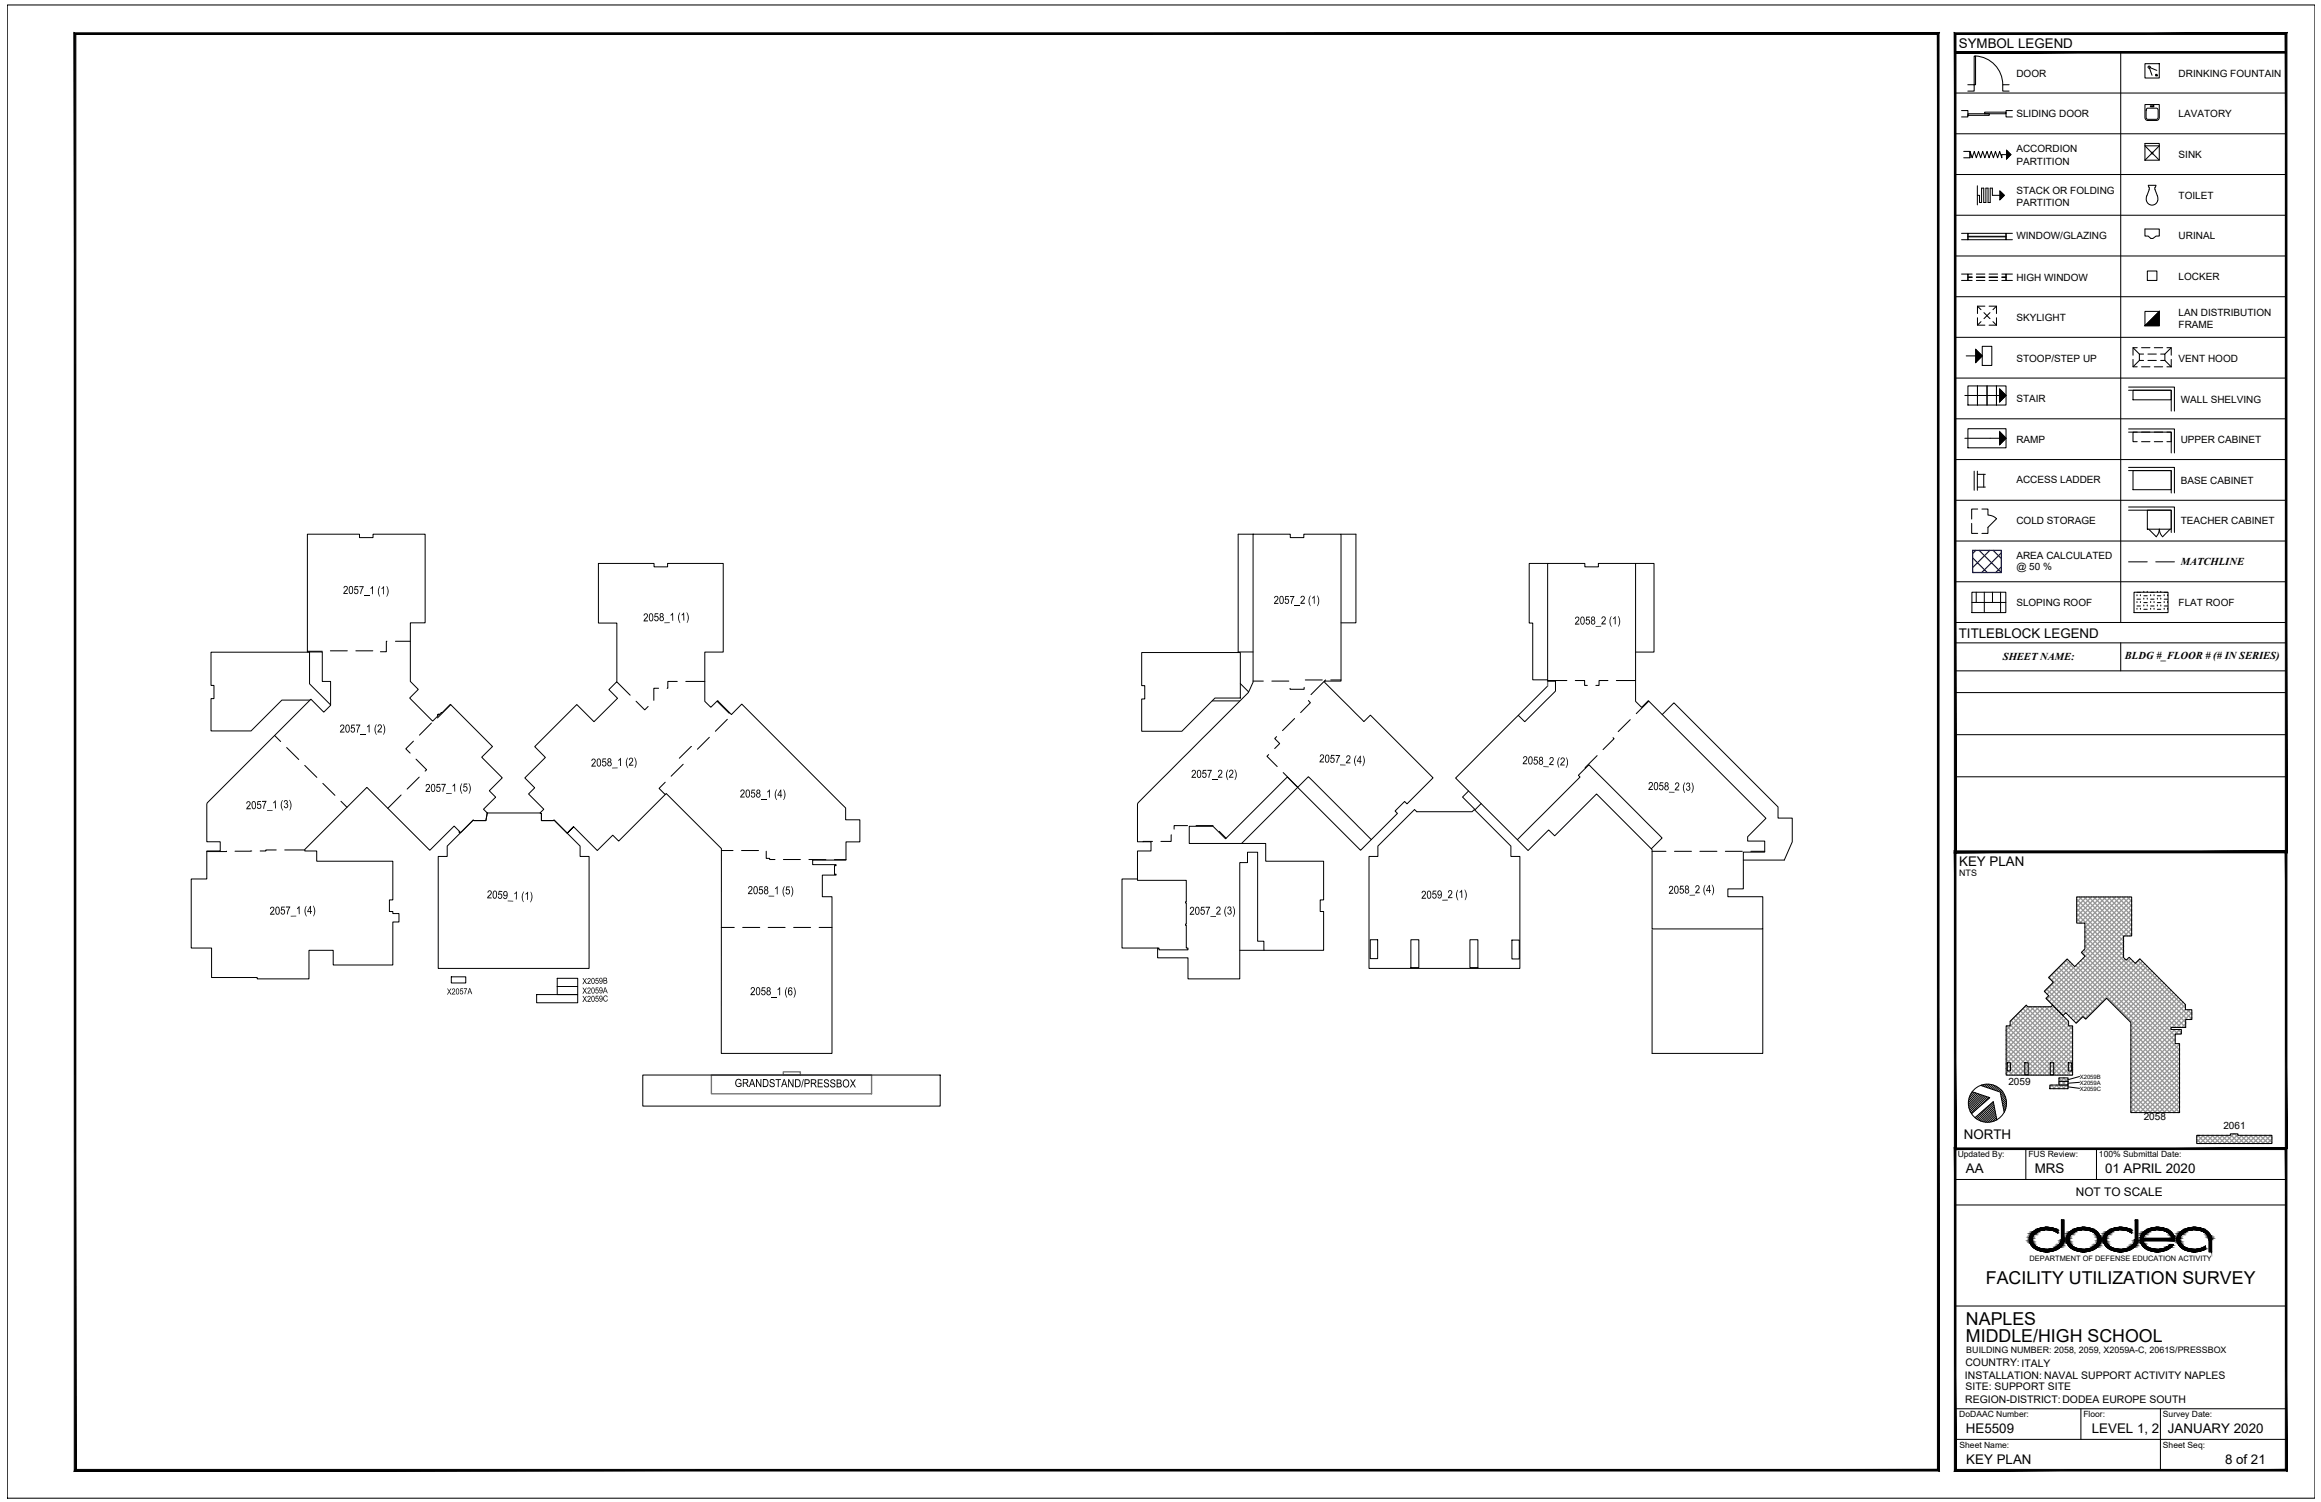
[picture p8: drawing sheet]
<svg xmlns="http://www.w3.org/2000/svg" width="432mm" height="279mm" viewBox="0 0 432 279" stroke-linecap="round" stroke-linejoin="round" font-family="sans-serif">
<defs><g id="words">
<g font-size="3.3">
<text x="369.5" y="238.9">FACILITY UTILIZATION SURVEY</text>
<text x="365.8" y="246.4">NAPLES</text>
<text x="365.8" y="249.6">MIDDLE/HIGH SCHOOL</text>
</g>
<g font-size="2.5">
<text x="364.4" y="8.9">SYMBOL LEGEND</text>
<text x="364.4" y="118.7">TITLEBLOCK LEGEND</text>
<text x="364.5" y="161">KEY PLAN</text>
<text x="365.4" y="211.9">NORTH</text>
<text x="365.8" y="218.3">AA</text>
<text x="378.6" y="218.3">MRS</text>
<text x="391.6" y="218.3">01 APRIL 2020</text>
<text x="365.8" y="266.6">HE5509</text>
<text x="389.2" y="266.6">LEVEL 1, 2</text>
<text x="403.3" y="266.6">JANUARY 2020</text>
<text x="365.8" y="272.3">KEY PLAN</text>
<text x="413.9" y="272.3">8 of 21</text>
</g>
<g font-size="2.3">
<text x="63.8" y="110.5" transform="rotate(1 63.8 110.5)">2057_1 (1)</text>
<text x="237" y="112.3">2057_2 (1)</text>
<text x="119.7" y="115.6" transform="rotate(-1 119.7 115.6)">2058_1 (1)</text>
<text x="292.9" y="116.2">2058_2 (1)</text>
<text x="63.2" y="136.3">2057_1 (2)</text>
<text x="110" y="142.6" transform="rotate(-1 110 142.6)">2058_1 (2)</text>
<text x="245.4" y="141.8" transform="rotate(2 245.4 141.8)">2057_2 (4)</text>
<text x="283.2" y="142.1" transform="rotate(2 283.2 142.1)">2058_2 (2)</text>
<text x="79.1" y="147.3" transform="rotate(-1 79.1 147.3)">2057_1 (5)</text>
<text x="137.6" y="148.4">2058_1 (4)</text>
<text x="221.6" y="144.7">2057_2 (2)</text>
<text x="306.6" y="147" transform="rotate(1 306.6 147)">2058_2 (3)</text>
<text x="45.8" y="150.6" transform="rotate(-2 45.8 150.6)">2057_1 (3)</text>
<text x="90.6" y="167.1" transform="rotate(2 90.6 167.1)">2059_1 (1)</text>
<text x="139.1" y="166.3">2058_1 (5)</text>
<text x="264.4" y="167.2" transform="rotate(-1 264.4 167.2)">2059_2 (1)</text>
<text x="310.4" y="166.3" transform="rotate(-1 310.4 166.3)">2058_2 (4)</text>
<text x="50.2" y="170.2" transform="rotate(-1 50.2 170.2)">2057_1 (4)</text>
<text x="221.3" y="170.2">2057_2 (3)</text>
<text x="139.6" y="185.1">2058_1 (6)</text>
<text x="136.7" y="202.2">GRANDSTAND/PRESSBOX</text>
</g>
<text font-size="2.2" x="386.2" y="222.5">NOT TO SCALE</text>
<g font-size="2">
<text x="405.7" y="105">MATCHLINE</text>
<text x="372.6" y="122.7">SHEET NAME:</text>
<text x="395.3" y="122.5">BLDG #_FLOOR # (# IN SERIES)</text>
</g>
<g font-size="1.9">
<text x="375.1" y="14.3">DOOR</text>
<text x="405.3" y="14.3">DRINKING FOUNTAIN</text>
<text x="375.1" y="21.8">SLIDING DOOR</text>
<text x="405.3" y="21.8">LAVATORY</text>
<text x="375.1" y="28.4">ACCORDION</text>
<text x="405.3" y="29.4">SINK</text>
<text x="375.1" y="30.6">PARTITION</text>
<text x="375.1" y="36.1">STACK OR FOLDING</text>
<text x="375.1" y="38.3">PARTITION</text>
<text x="405.3" y="37">TOILET</text>
<text x="375.1" y="44.5">WINDOW/GLAZING</text>
<text x="405.3" y="44.5">URINAL</text>
<text x="375.1" y="52.2">HIGH WINDOW</text>
<text x="405.3" y="52.1">LOCKER</text>
<text x="375.1" y="59.7">SKYLIGHT</text>
<text x="405.3" y="58.8">LAN DISTRIBUTION</text>
<text x="405.3" y="61.1">FRAME</text>
<text x="375.1" y="67.3">STOOP/STEP UP</text>
<text x="405.3" y="67.3">VENT HOOD</text>
<text x="375.1" y="74.8">STAIR</text>
<text x="405.7" y="74.9">WALL SHELVING</text>
<text x="375.1" y="82.5">RAMP</text>
<text x="405.7" y="82.5">UPPER CABINET</text>
<text x="375.1" y="89.9">ACCESS LADDER</text>
<text x="405.7" y="90">BASE CABINET</text>
<text x="375.1" y="97.6">COLD STORAGE</text>
<text x="405.7" y="97.5">TEACHER CABINET</text>
<text x="375.1" y="103.9">AREA CALCULATED</text>
<text x="375.1" y="106.1">@ 50 %</text>
<text x="375.1" y="112.7">SLOPING ROOF</text>
<text x="405.3" y="112.7">FLAT ROOF</text>
<text x="373.6" y="201.8">2059</text>
<text x="398.8" y="208.4">2058</text>
<text x="413.6" y="210.1">2061</text>
<text x="365.6" y="256.4">INSTALLATION: NAVAL SUPPORT ACTIVITY NAPLES</text>
<text x="365.6" y="254.2">COUNTRY:ITALY</text>
<text x="365.6" y="260.9">REGION-DISTRICT:DODEA EUROPE SOUTH</text>
<text x="365.7" y="258.6">SITE: SUPPORT SITE</text>
</g>
<g font-size="1.7">
<text x="364.5" y="162.9">NTS</text>
<text x="83.2" y="185" transform="rotate(-1 83.2 185)">X2057A</text>
<text x="108.3" y="184.8" transform="rotate(-1 108.3 184.8)">X2059A</text>
<text x="108.3" y="183.1" transform="rotate(-1 108.3 183.1)">X2059B</text>
<text x="108.3" y="186.4" transform="rotate(-1 108.3 186.4)">X2059C</text>
<text x="365.8" y="251.7">BUILDING NUMBER: 2058, 2059, X2059A-C, 2061S/PRESSBOX</text>
</g>
<g font-size="1.6">
<text x="364.2" y="215.3">Updated By:</text>
<text x="377.4" y="215.3">FUS Review:</text>
<text x="390.5" y="215.3">100% Submittal Date:</text>
<text x="364.5" y="263.6">DoDAAC Number:</text>
<text x="387.6" y="263.6">Floor:</text>
<text x="402.4" y="263.6">Survey Date:</text>
<text x="364.5" y="269.3">Sheet Name:</text>
<text x="402.4" y="269.3">Sheet Seq:</text>
</g>
<text font-size="1.4" x="377.6" y="234.6">DEPARTMENT OF DEFENSE EDUCATION ACTIVITY</text>
<g font-size="1.1">
<text x="386.9" y="200.6">X2059B</text>
<text x="386.9" y="201.8">X2059A</text>
<text x="386.9" y="202.9">X2059C</text>
</g>
</g></defs>
<!-- layer: Naples EMHS Complex Master_FP|FUS-KEY-PLAN -->
<g fill="none" stroke="#000" stroke-width=".19">
<path d="M57.2 99.4h9.7v.6h2.5v-.6h9.7v16.5h-2.8v10.9l1.5 1.4-1.6 1.7 4.3 4.2 1-1-.1-.1 .2-.2 .1 .1 .4-.4 .1 .1 1.6-1.6 7.8 7.9-2 2 3.8 3.8-2.4 2.4 1.2 1.2-2.2 2.2 .6 .7-.2 1.4h-2.2l-.2-.1-2.5 2.5-.1-.2 .1-.1-1-1-4.5 4.5-11.7-11.7-11.6 11.5v.3h2.2v1.9h14.2v7.2h-.7v2.2h.7v.3h1.1v1.6h-1.1v8h-11.1v-2.7h-4.5v5.3h-9.6v-.3h-8.5v-5.4h-3.8v-12.9h2.9v-5.2h2.5v-1.7h-2.5l.1-7.3 19.2-19.2 2.4 2.4 1.3-1.3v-4.4h-1.5v-5.5h-2.8zM233.1 99.4h6.9v.6h2.6v-.6h6.9v27.3h-3.1v.2l7.3 7.3 1.2-1.2 11.7 11.7-4.8 4.8-.5-.4-1.8 1.8 .5 .4-4.9 4.9-11.7-11.7-2 2-1.9-2-11.5 11.5-2.3-2.3h-4.5v3.2h14.3v3.3h10.7v7.2h-.6v2.2h.6v7.2h-11.1v-1.7h-1.1v-16.6h-1.9v2h-1.5v21.6h-9.6v-3.9h-5.6v-1.8h.2v.3h5.4v-.3h-.3v-4.3h-.1v-.2h.1v-3.9h-.1v-.3h.1v-3.9h-9.1v-5.5h2.5v-1.7h-2.5v-7l1.9-2 17.7-17.8a5.3 5.3 0 0 0 1.9-2.8zM233.1 99.4h-2.8v21.9h2.8M249.5 99.4h2.8v16.5h-2.8M111.3 104.8h10.4v.6h2.5v-.6h10.3v16.5h-3.4v9.2l1.1 1.1 1.3-1.3 2.6 2.6 1.9-1.9 19.3 19.3v2.2h2.7v4.1h-2.6v3.4h-6.2v.8h4.3v.2h-.2v1.6h.2v.2h-2.5v4h1.8v29.2h-20.6v-38.1l-10.3-10.3-8.8 8.9-1.1-1.1-2.9 2.8-4.4-4.4-1.2 1.2 1.2-1.2-1.2 1.2-2.4-2.5-.1 .1h-2.3v-1.3l-.2-.1 .7-.7-2.9-2.8 1.2-1.1-1.9-1.9 3.9-3.8-2-2 7.8-7.8 3.2 3.2 4.4-4.4-1.6-1.6 1.5-1.5v-10.9h-3.5zM287.9 104.8h-3.4v11.1h.7v10.6h2.7M287.9 104.8h6.9v.6h2.6v-.6h6.9v25.7l1.1 1.1 1.3-1.3 21.8 21.9-3.4 3.5v.8h3.2v2h-4v6.8h-2.8v1.5h6.4v6h-20.5v-14.8l-.2-.1 2-2-13.6-13.6-2 1.9 .4 .3-11.7 11.7-11.5-11.5 11.7-11.6 1.2 1.2 5.7-5.8v-1.8h-1.5zM304.3 104.8h3.4v16.5h-3.4M57.7 130.2h-5.3l-5.7 5.8h-7.4v-6h.5v-2.5h-.5v-6.2h18.3v5.9l3.9 3.9M212.4 121.4h18.4v8.5h-4.8l-6.1 6.1h-7.5v-6h.6v-2.5h-.6zM225.5 130.4h5.1M230.8 127.2l1.5 1.5"/>
<path d="M287.9 127.6l-5.4 5.5M309.2 132.9l2.2-2.2 19.4 19.4v2.1h2.6v4.4l-1.5 3.4h-7.6M83.2 157.4l4.8-4.9 .2 .1h2.2l.2-1.4h9.9l.2 .1v1.3h2.3l.1-.1 4.8 4.9v1.9h1.7v20.8h-28.1v-20.8h1.7zM255.1 156.2l-2 2-11.7-11.7-10.4 10.4M256.3 157.4l6.9-6.8 .4 .4h10.3l.4-.4 6.8 6.8v1.9h1.7v20.8h-28.1v-20.8h1.6zM273.2 147.1l-1.1 1.2 2.3 2.2M275.6 149.5l-1.2 1.1M282.3 156.2l2 2 3.8-3.8 1.1 1.1 7.8-7.8 10.2 10.2M211.6 163.5h-2.9v12.9h6.7M230.6 176.8h4.5M254.9 174.8h1.4v3.5h-1.4zM262.5 174.8h1.5v5.2h-1.5z"/>
<path d="M273.5 174.8h1.4v5.2h-1.4zM281.3 174.9h1.4v3.5h-1.4zM327.9 172.8v23.2h-20.5v-23M84 181.7h2.6v1.2h-2.6zM99.8 185h7.7v1.5h-7.7zM103.7 182h3.8v1.5h-3.8zM103.7 183.5h3.8v1.5h-3.8zM119.6 200h55.3v5.8h-55.3z"/>
</g>
<!-- layer: Naples EMHS Complex Master_FP|G-ANNO-MATC -->
<g fill="none" stroke="#000" stroke-width=".19">
<path d="M72 119.3h-.1v1.9h-1.1M73.6 119.3h2.7M51.1 136.8l1.1 1.1M53.3 139.1l2.3 2.2M57.2 121.2h2.8M61.5 121.1h3.1M66.2 121.1h3.2M76.9 137.9l-1.4 1.4 .8 .8M80.3 134.5l-2.3 2.3M83.9 131.1l-2.5 2.5M114.7 126.9h.1l2.4 2.4M118.3 130.4l1.6 1.7 .7-.7"/>
<path d="M122.5 128h-.9v2.3M126 126.8h-1.8v1.2h-.1M127.6 126.8h3.5M128.6 138.9l-2.2 2.1M132 137.2l-2.3 2.2M133.6 130.4l-.1 .1 2.2 2.2M135.3 133.8l-2.2 2.2M233.1 126.7h1.9M236.6 126.7h3.2M237.5 137l-.4 .4 1 .9-1 .9M240.8 133.7l-2.2 2.2M242.6 127.9v.3h-2.6v-.1"/>
<path d="M242.8 126.5h3.2M243.4 130.3l.4 .4-1.8 1.9M246.6 126.5l-2.7 2.7M247.6 126.5h1.9M287.9 126.6h3.6M293.1 126.6h1.7v.9h.5M299.1 126.6h-1.6v.9h-.6M300.1 137.2l.2 .2-2.1 2M300.7 126.6h3.6M303.3 133.9l-2.3 2.2M306.7 130.4l-2.3 2.4M42.2 158.3l-3.7 .1"/>
<path d="M46.8 158.3h-3.1M51.4 158.1h-1.9v.2h-1.1M53 158.1h3.7M56.7 142.4l2.2 2.2M60.1 145.7l2.2 2.2M63.4 149l1.2 1.2M74.6 147.9l-2.4 2.5M77.4 141.2l2 2-.3 .2M78 144.6l-2.3 2.2M123.8 145.5l-1.2 1.2 1.2 1.1M127.1 142.2l-2.2 2.2M134.2 158.2h2.2"/>
<path d="M138 158.2h3.1M142.6 158.3v1.4h.6v.2h1M145.7 159.9h3.2M150.5 159.9h3.1M155.2 159.9h2.2M214.4 156.5l-1.7 .1M217.9 155.3v1.2h-1.9M220.9 153.6h-2.5v.6M222.5 153.6h3.2M226.8 154.6l1.3 1.3M236 140.4l-.3 .3 1.9 1.9M238.7 143.7l2.7 2.7"/>
<path d="M297.1 140.6l-2.2 2.2 .1 .1M307.4 158.4h2.5M311.5 158.4h3.2M316.2 158.4h3.2M321 158.4h3.1M325.7 158.4h2.6M134.2 172.5h2.4M138.2 172.5h3.1M142.9 172.5h3.2M147.7 172.5h3.1M152.4 172.5h2.4"/>
</g>
<!-- layer: Naples EMHS Complex Master_FP|A-ROOF-OTLN -->
<path d="M287.9 126.7v.9M132.3 200h29.9v3.5h-29.9zM145.7 199.4h3.2v.6h-3.2z" fill="none" stroke="#757575" stroke-width=".25"/>
<!-- layer: A-ANNO-PATT -->
<g fill="none" stroke="#979797" stroke-width=".25">
<path d="M383 180l7.3 7.3M383.4 179.5l7.4 7.3M383.9 179.1l7.3 7.3M384.3 178.6l7.3 7.3M384.6 178.4l-3.4 3.5M385.1 178.9l-3.5 3.4M385.5 179.4l-5.1 5.1M386 179.8l-5.2 5.1M386.2 179.6l19.3 19.3M386.3 170.9l.9 .8M386.3 169.9l20.3 20.3M386.3 169.1l8.8 8.7"/>
<path d="M386.3 168.2l8.8 8.7M386.3 167.3l8.8 8.7M386.4 166.8l-.1 .1M386.6 179.1l18.9 18.9M386.8 166.8l8.3 8.3M387.1 178.7l18.4 18.4M387.3 177.1l18.2 18.2M387.3 166.8l-1 1M387.5 178.3l18 17.9M387.7 176.7l17 16.9M387.7 166.8l7.4 7.4M387.9 175.9l16.8 16.8"/>
<path d="M387.9 175l16.1 16.1M387.9 174.1l16.9 17M387.9 173.2l17.8 17.9M387.9 172.4l18.7 18.7M388.2 166.8l-1.9 1.9M388.6 166.8l7.3 7.3M389.1 166.8l-2.8 2.8M389.5 166.8l7.1 7.1M390 166.8l-3.7 3.7M390.4 166.8l6.2 6.2M390.9 166.8l-4.6 4.6M391.3 166.8l5.3 5.3"/>
<path d="M391.8 166.8l-4.9 4.9M392.2 166.8l4.4 4.5M392.7 166.8l-4.9 4.9M393.1 166.8l3.5 3.5M393.6 166.8l-5.7 5.8M394 166.8l2.6 2.7M394.5 166.8l-6.6 6.7M394.9 166.8l1.7 1.8M395.1 174.3l-21.9 21.8 3.9 3.9M395.1 175.2l-21.9 21.8 3 3M395.1 176.1l-21.9 21.8 2.1 2.1M395.1 177l-21.9 21.8 1.3 1.2"/>
<path d="M395.1 177.9l-10.7 10.6M395.4 166.8l-7.5 7.5M395.4 178.4l-10.5 10.5M395.7 178.4l11.2 11.2M395.7 166.8l.9 .9M396.3 166.8l-8.4 8.4M396.4 178.3l-11.1 11.1M396.6 167.4l-8.7 8.7M396.6 168.3l-9.1 9.1M396.6 169.2l-8.7 8.7M396.6 170.1l-15.8 15.8M396.6 171l-15.4 15.3"/>
<path d="M396.6 171.9l-14.9 14.9M396.6 172.8l-1.4 1.3M396.6 173.7l-.5 .4M396.8 178.8l-11 11M397.3 179.1l10.5 10.5M397.8 178.7l8.8 8.8M398.1 178.4l-11.9 11.9M398.6 178.8l-10.7 10.7M399 179.3l-6.7 6.7M399.5 179.7l-6.8 6.8M373.3 190.8l9.2 9.2M374 190.6l9.4 9.4"/>
<path d="M374.1 189.8l10.2 10.2M374.6 189.4l10.6 10.6M375 188.9l10.6 10.7M375.4 188.5l10.2 10.1M375.9 188.1l9.7 9.7M376.3 187.6l9.3 9.3M376.8 187.2l8.8 8.8M377 187l-3 3M377.6 187.3l-4.4 4.4 8.4 8.3M377.8 187.3l7.8 7.8M378.5 187.3l-5.3 5.2 7.5 7.5M378.7 187.3l6.9 6.9"/>
<path d="M379.4 187.3l-6.2 6.1 6.6 6.6M379.6 187.3l6 6M380.3 187.3l-7.1 7 5.7 5.7M380.5 187.3l5.1 5.1M380.7 185.7l3.2 3.2M380.7 184l6 5.9M381.1 185.2l3.2 3.2M381.2 187.3l-8 7.9 4.8 4.8M381.2 183.5l5.9 6M381.2 181.8l7.3 7.3M381.4 187.3l3.4 3.5M381.6 183.1l6.5 6.4"/>
<path d="M381.6 181.3l7.4 7.3M382.1 180.9l7.3 7.3M382.5 180.4l7.4 7.3M383.9 189l-10.7 10.7 .3 .3M384.3 189.5l-10.5 10.5M384.8 189.9l-10.1 10.1M384.8 190.7l-9.2 9.3M384.9 190.8l.7 .7M385.6 198l-2 2M385.6 198.9l-1.1 1.1M385.6 199.8l-.2 .2M385.6 190.9l-9.1 9.1"/>
<path d="M385.6 192.7l-7.3 7.3M385.6 193.6l-6.4 6.4M385.6 194.5l-5.5 5.5M385.6 195.4l-4.6 4.6M385.6 196.3l-3.8 3.7M385.6 191.8l-8.2 8.2M385.6 197.2l-2.9 2.8M396.4 198.8l8.2 8.2M396.4 199.7l7.3 7.3M396.4 197l9.1 9M396.4 196.1l9.1 9M396.4 195.2l9.1 9.1"/>
<path d="M396.4 194.3l9.1 9.1M396.4 192.5l9.1 9.1M396.4 191.6l9.1 9.1M396.4 190.7l9.1 9.1M399.9 180.2l-6.8 6.7M400.3 180.6l-6.7 6.8M400.8 181.1l-6.8 6.7M401.2 181.5l-6.7 6.7M401.7 182l-6.8 6.7M402.1 182.4l-6.7 6.8M402.6 182.9l-6.8 6.7M403 183.3l-6.7 6.7"/>
<path d="M403.5 183.7l-7.1 7.1M403.9 191.3l-7.5 7.5M403.9 184.2l-7.5 7.5M404.3 191.5l.9 .9M404.4 184.6l-8 8M404.6 191.5l-8.2 8.2M404.7 193.2l-8.3 8.3M404.7 194.1l-8.3 8.3M404.8 185.1l-8.4 8.4 9.1 9M405.2 194.1l.3 .3M405.2 191.5l.6 .6-.3 .3M405.2 185.5l-8.8 8.9"/>
<path d="M405.5 194.2l-9.1 9.1M405.5 195.1l-9.1 9.1M405.5 196l-9.1 9.1M405.5 196.9l-9.1 9.1M405.5 197.8l-9.1 9.1M405.5 198.7l-8.3 8.3M405.5 199.6l-7.4 7.4M405.5 191.5l-9.1 9.1M405.7 186l-9.3 9.3M406.1 186.4l-9.7 9.7M406.6 186.9l-10.2 10.1M406.6 187.8l-10.2 10.1 9.1 9"/>
<path d="M406.6 190.4l-.7 .7M406.9 187.8l.9 .9M407.4 187.8l-3.3 3.3M407.8 188.4l-2.8 2.7M407.8 189.3l-.4 .3M381.4 202.5h.1M381.6 201.8l.7 .7M381.8 201.8l-.4 .5M382.5 201.8l.7 .7M382.7 201.8l-.7 .7M383 201.5l1.1 1M383 200.6l1.7 1.7"/>
<path d="M383.1 200.5l-.1 .1M383.9 200.5l.8 .9M384 200.5l-1 1M384.7 200.7l-1.8 1.8M384.7 201.6l-.9 .9M384.7 202.5h.1M396.4 206.8l.2 .2M396.4 205.9l1.1 1.1M396.4 205l2 2M396.4 204.1l2.9 2.9M396.4 203.2l3.7 3.8M396.4 202.3l4.6 4.7"/>
<path d="M396.4 201.4l5.5 5.6M396.4 200.5l6.4 6.5M405.5 200.5l-6.5 6.5M405.5 201.4l-5.6 5.6M405.5 202.3l-4.7 4.7M405.5 203.2l-3.8 3.8M405.5 204l-2.9 3M405.5 204.9l-2 2.1M405.5 205.8l-1.1 1.2M405.5 206.7l-.3 .3M408.7 211.9l.8 .8M408.8 211.2l1.6 1.5"/>
<path d="M409.1 211.2l-.4 .4M409.7 211.2l1.6 1.5M409.9 211.2l-1.2 1.3M410.6 211.2l1.6 1.5M410.8 211.2l-1.5 1.5M411.5 211.2l1.6 1.5M411.7 211.2l-1.5 1.5M412.4 211.2l1.5 1.5M412.6 211.2l-1.5 1.5M413.3 211.2l1.5 1.5M413.5 211.2l-1.5 1.5M414.2 211.2l1.5 1.5"/>
<path d="M414.4 211.2l-1.5 1.5M414.9 211l1.7 1.7M415.6 210.9l-1.8 1.8M415.7 210.9l1.8 1.8M416.3 211l-1.6 1.7M416.9 211.2l1.5 1.5M417.1 211.2l-1.5 1.5M417.8 211.2l1.5 1.5M418 211.2l-1.6 1.5M418.7 211.2l1.5 1.5M418.9 211.2l-1.6 1.5M419.6 211.2l1.5 1.5"/>
<path d="M419.8 211.2l-1.6 1.5M420.4 211.2l1.6 1.5M420.7 211.2l-1.6 1.5M421.3 211.2l1.4 1.3M421.5 211.2l-1.5 1.5M422.2 211.2l.5 .4M422.5 211.2l-1.6 1.5M422.7 211.9l-.9 .8"/>
</g>
<!-- layer: G-SITE-OTLN -->
<path d="M386.3 166.8h10.3v7.3h-1.5v4l.5 .5 .5-.5 1.1 1.1 .9-.8 8.5 8.5v.9h1.2v1.8h-1.2v1.5h-2.7v.4h1.9v.9h-1.1v1.7h.8v12.9h-9.1v-16.8l-4.5-4.5-3.9 3.9-.5-.5-1.2 1.2-2-1.9-.5 .5-3.2-3.2 .5-.5-.8-.8 1.7-1.7-.9-.9 3.5-3.4 1.4 1.4 1.9-1.9-.7-.7 .7-.7v-4.8h-1.6zM373.4 197.7h.6v1.5h-.6zM374 190l3-3 .2 .3h4.4l.3-.3 2.9 3v.8h.8v9.2h-12.4v-9.2h.8zM376.7 197.7h.6v2.2h-.6zM381.4 197.7h.7v2.2h-.7zM384.8 197.7h.6v1.5h-.6zM381.4 201.8h3.3v.7h-3.3zM383 201.2h1.7v.6h-1.7zM383 200.5h1.7v.7h-1.7zM408.7 211.2h6.2v-.3h1.4v.3h6.4v1.5h-14z" fill="none" stroke="#000" stroke-width=".19"/>
<!-- layer: A-ANNO-KEYN -->
<path d="M384.7 202.2l2.2 .3M386.9 200.3l-2.2 .5M386.9 201.3l-2.2 .2" fill="none" stroke="#000" stroke-width=".19"/>
<!-- layer: XTB-HE5509|G-ANNO-TEXT -->
<g fill="none" stroke="#000" stroke-width=".19">
<path d="M1.3 .9h429.4v277.8h-429.4zM363.7 9.7h61.6M363.7 17.3h61.6M394.5 9.7v106.1M363.7 24.9h61.6M363.7 32.5h61.6M363.7 40h61.6M363.7 47.6h61.6M363.7 55.2h61.6M363.7 62.8h61.6M363.7 70.3h61.6M363.7 77.9h61.6"/>
<path d="M363.7 85.5h61.6M363.7 93.1h61.6M363.7 100.6h61.6M363.7 108.2h61.6M363.7 115.8h61.6M363.7 128.8h61.6M363.7 136.7h61.6M363.7 144.5h61.6M363.7 219.4h61.6M363.7 213.7h61.6M376.9 213.7v5.7M390 213.7v5.7"/>
<path d="M363.7 224.1h61.6M378.6 228.9a1.9 1.9 0 0 0 0 3.4M378.6 232.2l.9 .5M379.5 228.5a4.6 4.6 0 0 1 2.5 0M379.5 232.7a4.6 4.6 0 0 0 2.5 0M379.5 228.5l-.9 .4M382 228.5l.8 .3v.6a3.5 3.5 0 0 0-4.6 .5 1.68 1.68 0 0 0 1.5 2.4 3.3 3.3 0 0 0 3.7-1.3l.1-.4M383 232.2l-1 .5M383.5 230.6v-3.7h.5v3.7M384 230.6l-.3 .9-.8 .8M384.4 230.6h.1M384.9 230.6h.1"/>
<path d="M385.4 228.9a1.9 1.9 0 0 0 0 3.4M385.4 232.2a4.2 4.2 0 0 0 4.4 0M385.4 228.9a4.2 4.2 0 0 1 4.4 0M386.5 232.3a4.1 4.1 0 0 0 2.2 0M386.5 228.9a4.1 4.1 0 0 1 2.2 0M386.5 228.9a1.68 1.68 0 0 0-1.4 2.3l.6 .7 .8 .4M388.7 228.9a1.69 1.69 0 0 1 1.5 2.3l-.6 .7-.9 .4M389.8 228.9a1.9 1.9 0 0 1 0 3.4M392.3 228.9a1.9 1.9 0 0 0 0 3.4M392.3 232.2a4.2 4.2 0 0 0 4.4 0M396.4 229.3l.1 .1M396.4 229.3a3.4 3.4 0 0 0-4.6 .8 1.88 1.88 0 0 0 1.9 2.2 3.8 3.8 0 0 0 2.7-.4"/>
<path d="M396.6 228.8a4.2 4.2 0 0 0-4.3 .1M396.6 228.8v.6M397.2 230.6l-.2 .6-.6 .7M397.2 230.6v-3.7h.5v3.7M397.7 230.6l-.3 .9-.7 .8M398.6 230.8h6M398.6 230.8a2.96 2.96 0 0 0 3.8 1.5l.9-.4 .4-.4h.6l-.7 .8M399.2 232.2l.9 .5M399.2 228.9a1.9 1.9 0 0 0 0 3.4M400.1 228.5l-.9 .4M400.2 228.5a4.6 4.6 0 0 1 2.4 0M400.2 232.7a4.6 4.6 0 0 0 2.4 0"/>
<path d="M402.6 228.5l.9 .4M403.5 232.2l-.9 .5M403.6 228.9a2.03 2.03 0 0 1 1 1.9M404.1 230.3a2.99 2.99 0 0 0-3.8-1.4 2.17 2.17 0 0 0-1.7 1.4h5.5M406 228.9a1.9 1.9 0 0 0 0 3.4M406 228.9a4.2 4.2 0 0 1 4.4 0M406.3 229.3a1.44 1.44 0 0 0-.8 1.3 1.44 1.44 0 0 0 .8 1.3M406.3 229.3a3.5 3.5 0 0 1 4.5 .6l.2 .7M410.3 231.8a3.7 3.7 0 0 1-4 .1M410.3 231.8v.5a4.2 4.2 0 0 1-4.3-.1M410.4 228.9l.8 .8 .2 .9M411 230.6v2.3h.5v-2.3"/>
<path d="M363.7 242.9h61.6M363.7 267.8h61.6M363.7 262.1h61.6M387.1 262.1v5.7M401.9 262.1v11.4"/>
</g>
<g fill="#000" stroke="#000" stroke-width=".19">
<path d="M380.1 232.8h1.3zM380.5 228.3h.6zM382.5 229.1h.3v.2zM387 232.8h1.2zM387.3 228.3h.6zM393.9 232.8h1.2zM394.2 228.3h.6zM396.2 229.1h.4v.2zM400.8 232.8h1.2zM401.1 228.3h.6zM407.6 232.8h1.2zM407.9 228.3h.7z"/>
<path d="M410.2 231.9l.1-.1z"/>
<path d="M363.7 9.6v.3l61.6-.3zM363.7 9.9l61.6-.3v.3z"/>
<path d="M363.9 6.4h61.3l.3-.3zM363.6 6.1h61.9l-61.6 .3zM363.6 6.1l.3 152.2v-151.9zM363.6 6.1l.3 152.2-.3 .3zM363.9 158.3l-.3 .3 61.6-.3zM363.6 158.6l61.6-.3 .3 .3zM425.2 6.4v151.9l.3 .3zM425.2 6.4l.3-.3v152.5z"/>
<path d="M363.6 158.3v55.4h.3zM363.6 158.3l.3 .3v55.1zM363.6 158.3l.3 .3 61.6-.3zM363.9 158.6l61.6-.3-.3 .3zM425.5 158.3l-.3 .3 .3 55.1zM425.2 158.6l.3 55.1h-.3z"/>
<path d="M377.6 230.4l.4 .2v-.2zM377.6 230.4l.4 .2h-.4z"/>
<path d="M377.6 230.6l.4 .2v-.2zM377.6 230.6l.4 .2h-.4z"/>
<path d="M377.6 230.8h.5zM377.6 230.8h.5z"/>
<path d="M377.6 230.3h.5zM377.6 230.3l.4 .1z"/>
<path d="M377.6 230.8l.5 .1v-.1zM377.6 230.8l.5 .1h-.5z"/>
<path d="M377.6 230.2l.5 .1v-.1zM377.6 230.2l.5 .1h-.5z"/>
<path d="M377.6 230.9l.5 .1v-.1zM377.6 230.9l.5 .1h-.5z"/>
<path d="M377.6 230.1l.5 .1v-.1zM377.6 230.1l.5 .1h-.5z"/>
<path d="M377.6 231l.5 .1zM377.6 231l.5 .1z"/>
<path d="M377.6 230.1h.5zM377.6 230.1h.5z"/>
<path d="M377.6 231.1l.6 .1-.1-.1zM377.6 231.1l.6 .1h-.5z"/>
<path d="M377.7 229.9l.4 .2 .1-.2zM377.7 229.9l.4 .2h-.5z"/>
<path d="M377.7 231.2l.5 .1zM377.7 231.2l.5 .1z"/>
<path d="M377.7 229.9h.5zM377.7 229.9h.5z"/>
<path d="M377.7 231.3l.6 .1-.1-.1zM377.7 231.3l.6 .1h-.5z"/>
<path d="M377.8 229.7l.4 .2 .1-.2zM377.8 229.7l.4 .2h-.5z"/>
<path d="M377.8 231.4l.6 .1zM377.8 231.4l.6 .1z"/>
<path d="M377.8 229.7h.6zM377.8 229.7h.5z"/>
<path d="M377.8 231.5l.7 .1-.1-.1zM377.8 231.5l.7 .1h-.6z"/>
<path d="M377.9 229.6l.5 .1 .1-.1zM377.9 229.6l.5 .1h-.6z"/>
<path d="M377.9 231.6l.7 .1zM377.9 231.6l.7 .1h-.6z"/>
<path d="M378 229.5l.5 .1 .1-.1zM378 229.5l.5 .1h-.6z"/>
<path d="M378 231.7h.6zM378 231.7h.6z"/>
<path d="M378 229.4h.6zM378 229.4l.6 .1z"/>
<path d="M378 231.7l.8 .2-.2-.2zM378 231.7l.8 .2h-.7z"/>
<path d="M378.1 229.3l.5 .1 .2-.1zM378.1 229.3l.5 .1h-.6z"/>
<path d="M378.1 231.9h.8zM378.1 231.9h.8z"/>
<path d="M378.2 229.2h.7zM378.2 229.2l.6 .1z"/>
<path d="M378.2 231.9l.9 .1-.2-.1zM378.2 231.9l.9 .1h-.8z"/>
<path d="M378.3 229.1l.6 .1 .2-.1zM378.3 229.1l.6 .1h-.7z"/>
<path d="M378.3 232l.9 .1zM378.3 232l.9 .1z"/>
<path d="M378.3 229.1h.9zM378.3 229.1h.8z"/>
<path d="M378.3 232.1l1.1 .1zM378.3 232.1l1.1 .1z"/>
<path d="M378.5 229h.9zM378.3 229.1h.9z"/>
<path d="M378.5 232.2l1.2 .1zM378.5 232.2l1.2 .1z"/>
<path d="M378.6 228.9h1.1zM378.5 229h.9z"/>
<path d="M378.6 228.9h1.1zM378.6 228.9h1.1z"/>
<path d="M378.6 232.3h1.1zM378.6 232.3h1.1z"/>
<path d="M378.6 232.3h1.4zM378.6 232.3h1.4z"/>
<path d="M378.7 228.8h1.3zM378.6 228.9h1.1z"/>
<path d="M378.7 232.3l1.7 .1zM378.7 232.3l1.7 .1z"/>
<path d="M380.1 232.8l1 .1zM380.5 232.9h.6z"/>
<path d="M378.8 228.8h1.6zM378.7 228.8h1.3z"/>
<path d="M378.8 232.4h1.6zM378.8 232.4h1.6z"/>
<path d="M378.8 228.8h1.6zM378.8 228.8h1.6z"/>
<path d="M378.8 232.4h2zM378.8 232.4h2z"/>
<path d="M378.8 228.7h2zM378.8 228.8h1.6z"/>
<path d="M380.5 228.3h.9zM380.1 228.3h1.3z"/>
<path d="M380.1 228.3l1.6 .1zM379.8 228.4h1.9z"/>
<path d="M379.8 228.4l2.2 .1zM379.6 228.5h2.4z"/>
<path d="M379.8 232.8h1.9zM379.8 232.8h1.6z"/>
<path d="M379.6 228.5h2.6zM379.3 228.5h2.9z"/>
<path d="M379.6 232.7h2.4zM379.6 232.7l2.1 .1z"/>
<path d="M379.3 228.5l3 .1zM379.3 228.6h3z"/>
<path d="M379.3 232.6h2.9zM379.3 232.6l2.7 .1z"/>
<path d="M379.3 228.6h3.2zM379 228.6h3.5z"/>
<path d="M382.5 229.1l.3 .2zM382.7 229.3l.1 .1z"/>
<path d="M379 228.6l3.6 .1zM379 228.7h3.6z"/>
<path d="M379 232.5l3.2 .1 .3-.1zM379 232.5l3.2 .1h-2.9z"/>
<path d="M379 228.7h3.7zM378.8 228.7h3.9z"/>
<path d="M380.8 228.7l1.9 .1zM380.8 228.7l1.9 .1z"/>
<path d="M378.8 232.4l3.7 .1 .2-.1zM378.8 232.4l3.7 .1h-3.5z"/>
<path d="M381.1 228.8h1.7zM381.1 228.8h1.7z"/>
<path d="M381.1 232.4h1.6zM381.1 232.4h1.6z"/>
<path d="M381.1 232.4h1.6zM380.8 232.4h1.9z"/>
<path d="M381.5 228.8h1.3zM381.5 228.8h1.3z"/>
<path d="M381.5 232.3h1.3zM381.1 232.4h1.6z"/>
<path d="M381.5 228.8l1.3 .1zM381.5 228.8l1.3 .1z"/>
<path d="M381.9 228.9l.9 .1v-.1zM381.9 228.9l.9 .1z"/>
<path d="M382.2 229l.6 .1v-.1zM382.2 229l.6 .1z"/>
<path d="M381.9 232.3h1.1zM381.9 232.3h1.1z"/>
<path d="M381.9 232.3h1.1zM381.5 232.3h1.3z"/>
<path d="M382.2 232.2h.9zM381.9 232.3h1.1z"/>
<path d="M382.3 232.1h.9zM382.2 232.2h.9z"/>
<path d="M382.5 232h.8zM382.3 232.1h.9z"/>
<path d="M382.7 231.9l.6 .1 .1-.1zM382.5 232l.2-.1 .6 .1z"/>
<path d="M382.7 231.9h.7zM382.7 231.9h.7z"/>
<path d="M382.9 231.7l.5 .2 .1-.2zM382.7 231.9l.2-.2 .5 .2z"/>
<path d="M382.9 231.7h.7zM382.9 231.7h.6z"/>
<path d="M383.1 231.6l.5 .1v-.1zM382.9 231.7l.2-.1 .5 .1z"/>
<path d="M383.2 231.5l.4 .1 .1-.1zM383.2 231.5l.4 .1h-.5z"/>
<path d="M383.2 231.4h.5zM383.2 231.4l.5 .1z"/>
<path d="M383.3 231.3l.4 .1 .1-.1zM383.3 231.3l.4 .1h-.5z"/>
<path d="M383.3 231.2h.6zM383.3 231.3h.5z"/>
<path d="M383.4 231.1l.5 .1v-.1zM383.4 231.1l.5 .1h-.6z"/>
<path d="M383.4 231h.5zM383.4 231l.5 .1z"/>
<path d="M383.5 230.9l.4 .1v-.1zM383.5 230.9l.4 .1h-.5z"/>
<path d="M383.5 230.8h.5zM383.5 230.8h.5z"/>
<path d="M383.5 230.8l.4 .1 .1-.1zM383.5 230.8l.4 .1h-.4z"/>
<path d="M383.5 226.9l.5 3.7v-3.7zM383.5 226.9l.5 3.7h-.5z"/>
<path d="M383.5 230.6l.5 .2v-.2zM383.5 230.6l.5 .2h-.5z"/>
<path d="M384.4 230.4l.5 .2v-.2zM384.4 230.4l.5 .2h-.5z"/>
<path d="M384.4 230.6l.5 .2v-.2zM384.4 230.6l.5 .2h-.5z"/>
<path d="M384.4 230.8h.5zM384.4 230.8h.5z"/>
<path d="M384.4 230.3h.5zM384.4 230.3l.5 .1z"/>
<path d="M384.4 230.8l.5 .1v-.1zM384.4 230.8l.5 .1h-.4z"/>
<path d="M384.5 230.2l.4 .1v-.1zM384.5 230.2l.4 .1h-.5z"/>
<path d="M384.5 230.9l.5 .1-.1-.1zM384.5 230.9l.5 .1h-.5z"/>
<path d="M384.5 230.1l.4 .1 .1-.1zM384.5 230.1l.4 .1h-.4z"/>
<path d="M384.5 231l.5 .1zM384.5 231l.5 .1z"/>
<path d="M384.5 230.1h.5zM384.5 230.1h.5z"/>
<path d="M384.5 231.1l.6 .1-.1-.1zM384.5 231.1l.6 .1h-.6z"/>
<path d="M384.5 229.9l.5 .2 .1-.2zM384.5 229.9l.5 .2h-.5z"/>
<path d="M384.5 231.2l.6 .1zM384.5 231.2l.6 .1z"/>
<path d="M384.6 229.9h.5zM384.6 229.9h.5z"/>
<path d="M384.6 231.3l.6 .1-.1-.1zM384.6 231.3l.6 .1h-.5z"/>
<path d="M384.7 229.7l.4 .2 .1-.2zM384.7 229.7l.4 .2h-.5z"/>
<path d="M384.7 231.4l.5 .1zM384.7 231.4l.5 .1z"/>
<path d="M384.7 229.7h.5zM384.7 229.7h.5z"/>
<path d="M384.7 231.5l.6 .1-.1-.1zM384.7 231.5l.6 .1h-.5z"/>
<path d="M384.8 229.6l.4 .1 .1-.1zM384.8 229.6l.4 .1h-.5z"/>
<path d="M384.8 231.6l.7 .1zM384.8 231.6l.7 .1h-.7z"/>
<path d="M384.8 229.5l.5 .1 .2-.1zM384.8 229.5l.5 .1h-.5z"/>
<path d="M384.8 231.7h.7zM384.8 231.7h.7z"/>
<path d="M384.9 229.4h.6zM384.9 229.4l.6 .1z"/>
<path d="M384.9 231.7l.8 .2-.2-.2zM384.9 231.7l.8 .2h-.7z"/>
<path d="M385 229.3l.5 .1 .2-.1zM385 229.3l.5 .1h-.6z"/>
<path d="M385 231.9h.7zM385 231.9h.7z"/>
<path d="M385 229.2h.7zM385 229.2l.7 .1z"/>
<path d="M385 231.9l.9 .1-.2-.1zM385 231.9l.9 .1h-.8z"/>
<path d="M385.1 229.1l.6 .1 .2-.1zM385.1 229.1l.6 .1h-.7z"/>
<path d="M385.1 232l1 .1zM385.1 232l1 .1z"/>
<path d="M385.2 229.1h.9zM385.2 229.1h.7z"/>
<path d="M385.2 232.1l1 .1zM385.2 232.1l1 .1z"/>
<path d="M385.3 229h.9zM385.2 229.1h.9z"/>
<path d="M385.3 232.2l1.2 .1zM385.3 232.2l1.2 .1z"/>
<path d="M385.4 228.9h1.1zM385.3 229h.9z"/>
<path d="M385.4 228.9h1.1zM385.4 228.9h1.1z"/>
<path d="M385.4 232.3h1.1zM385.4 232.3h1.1z"/>
<path d="M385.4 232.3h1.5zM385.4 232.3h1.5z"/>
<path d="M385.6 228.8h1.3zM385.4 228.9h1.1z"/>
<path d="M385.6 232.3l1.7 .1zM385.6 232.3l1.7 .1z"/>
<path d="M387 232.8l.9 .1zM387.3 232.9h.6z"/>
<path d="M385.6 228.8h1.7zM385.6 228.8h1.3z"/>
<path d="M385.6 232.4h1.7zM385.6 232.4h1.7z"/>
<path d="M385.7 228.8h1.6zM385.6 228.8h1.7z"/>
<path d="M385.7 232.4h1.9zM385.7 232.4h1.9z"/>
<path d="M385.7 228.7h1.9zM385.7 228.7l1.6 .1z"/>
<path d="M387.3 228.3h.9zM387 228.3h1.2z"/>
<path d="M387 228.3l1.5 .1zM386.7 228.4h1.8z"/>
<path d="M386.7 228.4l2.1 .1zM386.4 228.5h2.4z"/>
<path d="M386.7 232.8h1.8zM386.7 232.8h1.5z"/>
<path d="M386.4 228.5h2.7zM386.2 228.5h2.9z"/>
<path d="M386.4 232.7h2.4zM386.4 232.7l2.1 .1z"/>
<path d="M386.2 228.5l3.2 .1-.3-.1zM385.9 228.6l.3-.1 3.2 .1z"/>
<path d="M386.2 232.6h2.9zM386.2 232.6l2.6 .1z"/>
<path d="M385.9 228.6l3.7 .1-.2-.1zM385.7 228.7l.2-.1 3.7 .1z"/>
<path d="M385.9 232.5l3.2 .1 .3-.1zM385.9 232.5l3.2 .1h-2.9z"/>
<path d="M387.6 228.7l2 .1zM387.6 228.7l2 .1z"/>
<path d="M385.7 232.4l3.7 .1 .2-.1zM385.7 232.4l3.7 .1h-3.5z"/>
<path d="M388 228.8h1.6zM388 228.8h1.6z"/>
<path d="M388 228.8h1.7zM388 228.8h1.7z"/>
<path d="M388 232.4h1.6zM388 232.4h1.6z"/>
<path d="M388 232.4h1.6zM387.6 232.4h2z"/>
<path d="M388.4 228.8l1.4 .1zM388.4 228.8l1.4 .1z"/>
<path d="M388.4 232.3h1.3zM388 232.4h1.6z"/>
<path d="M388.7 228.9h1.1zM388.7 228.9h1.1z"/>
<path d="M388.7 228.9l1.2 .1zM388.7 228.9l1.2 .1z"/>
<path d="M388.7 232.3h1.1zM388.7 232.3h1.1z"/>
<path d="M388.7 232.3h1.1zM388.4 232.3h1.3z"/>
<path d="M389 229l1.1 .1zM389 229l1.1 .1z"/>
<path d="M389 232.2h.9zM388.7 232.3h1.1z"/>
<path d="M389.2 229.1h.9zM389.2 229.1h.9z"/>
<path d="M389.2 232.1h.9zM389 232.2h.9z"/>
<path d="M389.3 229.1l.9 .1-.1-.1zM389.3 229.1l.9 .1h-.7z"/>
<path d="M389.3 232h.8zM389.2 232.1h.9z"/>
<path d="M389.5 229.2l.8 .1zM389.5 229.2l.8 .1z"/>
<path d="M389.5 231.9l.6 .1 .1-.1zM389.3 232l.2-.1 .6 .1z"/>
<path d="M389.6 229.3l.8 .1-.1-.1zM389.6 229.3l.8 .1h-.6z"/>
<path d="M389.6 231.9h.7zM389.6 231.9h.6z"/>
<path d="M389.8 229.4l.6 .1zM389.8 229.4l.6 .1z"/>
<path d="M389.8 231.7l.5 .2 .1-.2zM389.6 231.9l.2-.2 .5 .2z"/>
<path d="M389.8 229.5l.7 .1zM389.8 229.5l.7 .1z"/>
<path d="M389.8 231.7h.6zM389.8 231.7h.6z"/>
<path d="M389.9 229.6l.7 .1zM389.9 229.6l.7 .1z"/>
<path d="M389.9 231.6l.5 .1 .1-.1zM389.9 231.6l.5 .1h-.6z"/>
<path d="M390 229.7h.6zM390 229.7h.6z"/>
<path d="M390 231.5l.5 .1 .1-.1zM390 231.5l.5 .1h-.6z"/>
<path d="M390.1 229.7l.6 .2-.1-.2zM390.1 229.7l.6 .2h-.5z"/>
<path d="M390.1 231.4h.5zM390.1 231.4l.5 .1z"/>
<path d="M390.2 229.9h.5zM390.2 229.9h.5z"/>
<path d="M390.2 231.3l.4 .1 .1-.1zM390.2 231.3l.4 .1h-.5z"/>
<path d="M390.2 229.9l.6 .2-.1-.2zM390.2 229.9l.6 .2h-.5z"/>
<path d="M390.2 231.2h.5zM390.2 231.2l.5 .1z"/>
<path d="M390.3 230.1h.5zM390.3 230.1h.5z"/>
<path d="M390.3 231.1l.4 .1 .1-.1zM390.3 231.1l.4 .1h-.5z"/>
<path d="M390.3 230.1l.5 .1v-.1zM390.3 230.1l.5 .1h-.5z"/>
<path d="M390.3 231h.5zM390.3 231l.5 .1z"/>
<path d="M390.3 230.2l.5 .1v-.1zM390.3 230.2l.5 .1h-.5z"/>
<path d="M390.3 230.9l.5 .1v-.1zM390.3 230.9l.5 .1h-.5z"/>
<path d="M390.3 230.3l.5 .1zM390.3 230.3l.5 .1z"/>
<path d="M390.4 230.4l.4 .2v-.2zM390.4 230.4l.4 .2h-.4z"/>
<path d="M390.4 230.8h.4zM390.4 230.8h.4z"/>
<path d="M390.3 230.8l.5 .1v-.1zM390.3 230.8l.5 .1h-.5z"/>
<path d="M390.4 230.6l.4 .2v-.2zM390.4 230.6l.4 .2h-.4z"/>
<path d="M391.3 230.6l.5 .2-.1-.2zM391.3 230.6l.5 .2h-.5z"/>
<path d="M391.3 230.3l.5 .1zM391.3 230.3l.5 .1z"/>
<path d="M391.3 230.4l.4 .2 .1-.2zM391.3 230.4l.4 .2h-.4z"/>
<path d="M391.3 230.8h.5zM391.3 230.8h.5z"/>
<path d="M391.3 230.8l.5 .1v-.1zM391.3 230.8l.5 .1h-.5z"/>
<path d="M391.3 230.2l.5 .1v-.1zM391.3 230.2l.5 .1h-.5z"/>
<path d="M391.3 230.9l.6 .1-.1-.1zM391.3 230.9l.6 .1h-.5z"/>
<path d="M391.4 230.1h.5zM391.4 230.1h.5z"/>
<path d="M391.4 230.1l.4 .1 .1-.1zM391.4 230.1l.4 .1h-.5z"/>
<path d="M391.4 231l.5 .1zM391.4 231l.5 .1z"/>
<path d="M391.4 231.1l.5 .1v-.1zM391.4 231.1l.5 .1h-.5z"/>
<path d="M391.4 229.9l.5 .2v-.2zM391.4 229.9l.5 .2h-.5z"/>
<path d="M391.4 231.2l.6 .1zM391.4 231.2l.6 .1z"/>
<path d="M391.4 229.9h.6zM391.4 229.9h.5z"/>
<path d="M391.4 231.3l.7 .1-.1-.1zM391.4 231.3l.7 .1h-.6z"/>
<path d="M391.5 229.7l.5 .2 .1-.2zM391.5 229.7l.5 .2h-.6z"/>
<path d="M391.5 231.4l.6 .1zM391.5 231.4l.6 .1z"/>
<path d="M391.6 229.7h.5zM391.6 229.7h.5z"/>
<path d="M391.6 231.5l.6 .1-.1-.1zM391.6 231.5l.6 .1h-.6z"/>
<path d="M391.6 229.6l.5 .1 .1-.1zM391.6 229.6l.5 .1h-.5z"/>
<path d="M391.6 231.6l.7 .1zM391.6 231.6l.7 .1z"/>
<path d="M391.7 229.5l.5 .1 .1-.1zM391.7 229.5l.5 .1h-.6z"/>
<path d="M391.7 231.7h.7zM391.7 231.7h.7z"/>
<path d="M391.7 229.4h.7zM391.7 229.4l.6 .1z"/>
<path d="M391.7 231.7l.8 .2-.1-.2zM391.7 231.7l.8 .2h-.6z"/>
<path d="M391.9 229.3l.5 .1 .1-.1zM391.9 229.3l.5 .1h-.7z"/>
<path d="M391.9 231.9h.7zM391.9 231.9h.7z"/>
<path d="M391.9 229.2h.7zM391.9 229.2l.6 .1z"/>
<path d="M391.9 231.9l.9 .1-.2-.1zM391.9 231.9l.9 .1h-.8z"/>
<path d="M392 229.1l.6 .1 .2-.1zM392 229.1l.6 .1h-.7z"/>
<path d="M392 232l1 .1zM392 232l1 .1z"/>
<path d="M392.1 229.1h.9zM392.1 229.1h.7z"/>
<path d="M392.1 232.1l1 .1zM392.1 232.1l1 .1z"/>
<path d="M392.2 229h.9zM392.1 229.1h.9z"/>
<path d="M392.2 232.2l1.2 .1zM392.2 232.2l1.2 .1z"/>
<path d="M392.3 228.9h1.1zM392.2 229h.9z"/>
<path d="M392.3 232.3h1.1zM392.3 232.3h1.1z"/>
<path d="M392.3 228.9h1.1zM392.3 228.9h1.1z"/>
<path d="M392.3 232.3h1.5zM392.3 232.3h1.5z"/>
<path d="M392.4 228.8h1.4zM392.3 228.9h1.1z"/>
<path d="M392.4 232.3l1.7 .1zM392.4 232.3l1.7 .1z"/>
<path d="M393.9 232.8l.9 .1zM394.2 232.9h.6z"/>
<path d="M392.5 228.8h1.6zM392.5 228.8h1.7z"/>
<path d="M392.5 228.8h1.6zM392.4 228.8h1.4z"/>
<path d="M392.5 232.4h1.7zM392.5 232.4h1.7z"/>
<path d="M392.5 232.4h2zM392.5 232.4h2z"/>
<path d="M392.6 228.7h1.9zM392.5 228.8h1.7z"/>
<path d="M394.2 228.3h.9zM393.9 228.3h1.2z"/>
<path d="M393.9 228.3l1.5 .1zM393.6 228.4h1.8z"/>
<path d="M393.6 228.4l2.1 .1zM393.3 228.5h2.4z"/>
<path d="M393.6 232.8h1.8zM393.6 232.8h1.5z"/>
<path d="M393.3 228.5h2.7zM393 228.5h3z"/>
<path d="M393.3 232.7h2.4zM393.3 232.7l2.1 .1z"/>
<path d="M393 228.5l3 .1zM393 228.6h3z"/>
<path d="M393 232.6h3zM393 232.6l2.7 .1z"/>
<path d="M393 228.6h3.2zM392.8 228.6h3.4z"/>
<path d="M396.2 229.1l.4 .2zM396.4 229.3l.2 .1z"/>
<path d="M392.8 228.6l3.5 .1zM392.7 228.7h3.6z"/>
<path d="M392.8 232.5l3.2 .1 .2-.1zM392.8 232.5l3.2 .1h-3z"/>
<path d="M392.7 228.7h3.7zM392.6 228.7h3.8z"/>
<path d="M394.5 228.7l2 .1zM394.5 228.7l2 .1z"/>
<path d="M392.6 232.4l3.6 .1 .2-.1zM392.6 232.4l3.6 .1h-3.4z"/>
<path d="M394.9 228.8h1.7zM394.9 228.8h1.7z"/>
<path d="M394.9 232.4h1.6zM394.8 232.4h1.7z"/>
<path d="M394.8 232.4h1.7zM394.5 232.4h1.9z"/>
<path d="M395.2 228.8h1.4zM395.2 228.8h1.4z"/>
<path d="M395.2 232.3h1.4zM394.9 232.4h1.6z"/>
<path d="M395.3 228.8l1.3 .1zM395.3 228.8l1.3 .1z"/>
<path d="M395.6 228.9l1 .1v-.1zM395.6 228.9l1 .1z"/>
<path d="M395.9 229l.7 .1v-.1zM395.9 229l.7 .1z"/>
<path d="M395.6 232.3h1.1zM395.2 232.3h1.4z"/>
<path d="M395.6 232.3h1.1zM395.6 232.3h1.1z"/>
<path d="M395.9 232.2h.9zM395.6 232.3h1.1z"/>
<path d="M396 232.1h.9zM395.9 232.2h.9z"/>
<path d="M396.2 232h.8zM396 232.1h.9z"/>
<path d="M396.4 231.9l.6 .1 .1-.1zM396.2 232l.2-.1 .6 .1z"/>
<path d="M396.4 231.9h.7zM396.4 231.9h.7z"/>
<path d="M396.6 231.7l.5 .2 .2-.2zM396.4 231.9l.2-.2 .5 .2z"/>
<path d="M396.7 231.7h.6zM396.7 231.7h.6z"/>
<path d="M396.8 231.6l.5 .1 .1-.1zM396.7 231.7l.1-.1 .5 .1z"/>
<path d="M396.9 231.5l.5 .1 .1-.1zM396.9 231.5l.5 .1h-.6z"/>
<path d="M396.9 231.4h.6zM396.9 231.4l.6 .1z"/>
<path d="M397.1 231.2l.5 .1zM397.1 231.2l.5 .1z"/>
<path d="M397 231.3l.5 .1 .1-.1zM397 231.3l.5 .1h-.6z"/>
<path d="M397.1 231.1l.5 .1v-.1zM397.1 231.1l.5 .1h-.5z"/>
<path d="M397.2 231h.5zM397.2 231l.4 .1z"/>
<path d="M397.2 230.9l.5 .1v-.1zM397.2 230.9l.5 .1h-.5z"/>
<path d="M397.2 230.8h.5zM397.2 230.8h.5z"/>
<path d="M397.2 230.8l.5 .1v-.1zM397.2 230.8l.5 .1h-.5z"/>
<path d="M397.2 226.9l.5 3.7v-3.7zM397.2 226.9l.5 3.7h-.5z"/>
<path d="M397.2 230.6l.5 .2v-.2zM397.2 230.6l.5 .2h-.5z"/>
<path d="M398.2 230.3h.4zM398.2 230.3h.4z"/>
<path d="M398.2 230.8h.4zM398.2 230.8h.4z"/>
<path d="M398.2 230.8l.5 .2-.1-.2zM398.2 230.8l.5 .2h-.5z"/>
<path d="M398.2 230.2l.4 .1 .1-.1zM398.2 230.2l.4 .1h-.4z"/>
<path d="M398.2 231h.5zM398.2 231h.5z"/>
<path d="M398.2 230.1h.5zM398.2 230.1l.5 .1z"/>
<path d="M398.2 231l.5 .1zM398.2 231l.5 .1z"/>
<path d="M398.2 230.1h.5zM398.2 230.1h.5z"/>
<path d="M398.2 231.1l.6 .1-.1-.1zM398.2 231.1l.6 .1h-.5z"/>
<path d="M398.3 229.9l.4 .2 .1-.2zM398.3 229.9l.4 .2h-.5z"/>
<path d="M398.3 231.2l.5 .1zM398.3 231.2l.5 .1z"/>
<path d="M398.3 229.9h.5zM398.3 229.9h.5z"/>
<path d="M398.3 231.3l.6 .1-.1-.1zM398.3 231.3l.6 .1h-.5z"/>
<path d="M398.4 229.7l.4 .2 .1-.2zM398.4 229.7l.4 .2h-.5z"/>
<path d="M398.4 231.4l.6 .1zM398.4 231.4l.6 .1z"/>
<path d="M398.4 229.7h.6zM398.4 229.7h.5z"/>
<path d="M398.4 231.5l.7 .1-.1-.1zM398.4 231.5l.7 .1h-.6z"/>
<path d="M398.5 229.6l.5 .1 .1-.1zM398.5 229.6l.5 .1h-.6z"/>
<path d="M398.5 231.6l.7 .1zM398.5 231.6l.7 .1z"/>
<path d="M398.6 229.5l.5 .1 .1-.1zM398.6 229.5l.5 .1h-.6z"/>
<path d="M398.6 231.7h.6zM398.6 231.7h.6z"/>
<path d="M398.6 229.4h.6zM398.6 229.4l.6 .1z"/>
<path d="M398.6 231.7l.8 .2-.2-.2zM398.6 231.7l.8 .2h-.7z"/>
<path d="M398.7 229.3l.5 .1 .2-.1zM398.7 229.3l.5 .1h-.6z"/>
<path d="M398.7 231.9h.8zM398.7 231.9h.8z"/>
<path d="M398.8 229.2h.7zM398.8 229.2l.6 .1z"/>
<path d="M398.8 231.9l.9 .1-.2-.1zM398.8 231.9l.9 .1h-.8z"/>
<path d="M398.9 229.1l.6 .1 .2-.1zM398.8 229.2l.1-.1 .6 .1z"/>
<path d="M398.9 232l.9 .1zM398.9 232l.9 .1z"/>
<path d="M399 229.1h.8zM399 229.1h.7z"/>
<path d="M399 232.1l1 .1zM399 232.1l1 .1z"/>
<path d="M399 229h1zM399 229.1h.8z"/>
<path d="M399 232.2l1.3 .1zM399 232.2l1.3 .1z"/>
<path d="M399.2 228.9h1.1zM399 229h1z"/>
<path d="M399.2 232.3h1.1zM399.2 232.3h1.1z"/>
<path d="M399.2 228.9h1.1zM399.2 228.9h1.1z"/>
<path d="M399.2 232.3h1.4zM399.2 232.3h1.4z"/>
<path d="M399.3 228.8h1.3zM399.2 228.9h1.1z"/>
<path d="M399.3 232.3l1.7 .1zM399.3 232.3l1.7 .1z"/>
<path d="M400.8 232.8l.9 .1zM401.1 232.9h.6z"/>
<path d="M399.4 228.8h1.6zM399.4 228.8h1.6z"/>
<path d="M399.4 228.8h1.6zM399.3 228.8h1.3z"/>
<path d="M399.4 232.4h1.6zM399.4 232.4h1.6z"/>
<path d="M399.4 232.4h2zM399.4 232.4h2z"/>
<path d="M399.4 228.7h2zM399.4 228.7l1.6 .1z"/>
<path d="M401.1 228.3h.9zM400.8 228.3h1.2z"/>
<path d="M400.8 228.3l1.5 .1zM400.4 228.4h1.9z"/>
<path d="M400.4 228.4l2.2 .1zM400.1 228.5h2.5z"/>
<path d="M400.4 232.8h1.9zM400.4 232.8h1.6z"/>
<path d="M400.1 228.5h2.7zM399.9 228.5h2.9z"/>
<path d="M400.1 232.7h2.5zM400.1 232.7l2.2 .1z"/>
<path d="M399.9 228.5l3.2 .1-.3-.1zM399.6 228.6l.3-.1 3.2 .1z"/>
<path d="M399.9 232.6h2.9zM399.9 232.6l2.7 .1z"/>
<path d="M399.6 228.6l3.7 .1-.2-.1zM399.4 228.7l.2-.1 3.7 .1z"/>
<path d="M399.6 232.5l3.2 .1 .3-.1zM399.6 232.5l3.2 .1h-2.9z"/>
<path d="M401.4 228.7l1.9 .1zM401.4 228.7l1.9 .1z"/>
<path d="M399.4 232.4l3.7 .1 .2-.1zM399.4 232.4l3.7 .1h-3.5z"/>
<path d="M401.7 228.8h1.6zM401.7 228.8h1.6z"/>
<path d="M401.7 228.8h1.7zM401.7 228.8h1.7z"/>
<path d="M401.7 232.4h1.6zM401.7 232.4h1.6z"/>
<path d="M401.7 232.4h1.6zM401.4 232.4h1.9z"/>
<path d="M402.1 228.8l1.5 .1zM402.1 228.8l1.5 .1z"/>
<path d="M402.1 232.3h1.3zM401.7 232.4h1.6z"/>
<path d="M402.5 228.9h1.1zM402.5 228.9h1.1z"/>
<path d="M402.5 232.3h1.1zM402.1 232.3h1.3z"/>
<path d="M402.5 228.9l1.2 .1zM402.5 228.9l1.2 .1z"/>
<path d="M402.5 232.3h1.1zM402.5 232.3h1.1z"/>
<path d="M402.8 229l1 .1zM402.8 229l1 .1z"/>
<path d="M402.8 232.2h.9zM402.5 232.3h1.1z"/>
<path d="M402.9 229.1h1zM402.9 229.1h1z"/>
<path d="M402.9 232.1h.9zM402.8 232.2h.9z"/>
<path d="M403 229.1l1 .1-.1-.1zM403 229.1l1 .1h-.7z"/>
<path d="M403 232h.9zM402.9 232.1h.9z"/>
<path d="M403.3 229.2l.7 .1zM403.3 229.2l.7 .1z"/>
<path d="M403.3 231.9l.6 .1 .1-.1zM403 232l.3-.1 .6 .1z"/>
<path d="M403.3 229.3l.8 .1-.1-.1zM403.3 229.3l.8 .1h-.6z"/>
<path d="M403.3 231.9h.7zM403.3 231.9h.7z"/>
<path d="M403.5 231.8l.5 .1 .1-.1zM403.3 231.9l.2-.1 .5 .1z"/>
<path d="M403.5 229.4l.7 .1zM403.5 229.4l.7 .1z"/>
<path d="M403.5 231.7h.6zM403.5 231.7l.6 .1z"/>
<path d="M403.5 229.5l.7 .1v-.1zM403.5 229.5l.7 .1z"/>
<path d="M403.6 231.6h.6zM403.5 231.7h.6z"/>
<path d="M403.7 229.6l.6 .1zM403.7 229.6l.6 .1z"/>
<path d="M403.7 229.7h.7zM403.7 229.7h.7z"/>
<path d="M403.7 231.5l.5 .1 .1-.1zM403.7 231.5l.5 .1h-.6z"/>
<path d="M403.8 229.7l.6 .2v-.2zM403.8 229.7l.6 .2h-.5z"/>
<path d="M403.9 229.9h.5zM403.9 229.9h.5z"/>
<path d="M403.9 229.9l.6 .2-.1-.2zM403.9 229.9l.6 .2h-.5z"/>
<path d="M404 230.1h.5zM404 230.1h.5z"/>
<path d="M404 230.1l.5 .1zM404 230.1l.5 .1z"/>
<path d="M404.1 230.2l.5 .1-.1-.1zM404.1 230.2l.5 .1h-.5z"/>
<path d="M404.1 230.3h.5zM404.1 230.3h.5z"/>
<path d="M398.2 230.3l6.4 .3v-.3zM398.2 230.3l6.4 .3h-6.4z"/>
<path d="M398.2 230.6l6.4 .2v-.2zM398.2 230.6l6.4 .2h-6.4z"/>
<path d="M405 230.6l.5 .2v-.2zM405 230.6l.5 .2h-.5z"/>
<path d="M405 230.4l.5 .2v-.2zM405 230.4l.5 .2h-.5z"/>
<path d="M405 230.8h.5zM405 230.8h.5z"/>
<path d="M405 230.3h.5zM405 230.3l.5 .1z"/>
<path d="M405 230.8l.5 .1v-.1zM405 230.8l.5 .1h-.4z"/>
<path d="M405.1 230.2l.4 .1v-.1zM405.1 230.2l.4 .1h-.5z"/>
<path d="M405.1 230.9l.5 .1-.1-.1zM405.1 230.9l.5 .1h-.5z"/>
<path d="M405.1 230.1h.5zM405.1 230.1h.5z"/>
<path d="M405.1 230.1l.4 .1 .1-.1zM405.1 230.1l.4 .1h-.4z"/>
<path d="M405.1 231l.5 .1zM405.1 231l.5 .1z"/>
<path d="M405.1 231.1l.6 .1-.1-.1zM405.1 231.1l.6 .1h-.5z"/>
<path d="M405.2 229.9l.4 .2 .1-.2zM405.2 229.9l.4 .2h-.5z"/>
<path d="M405.2 231.2l.5 .1zM405.2 231.2l.5 .1z"/>
<path d="M405.2 229.9h.5zM405.2 229.9h.5z"/>
<path d="M405.2 231.3l.6 .1-.1-.1zM405.2 231.3l.6 .1h-.6z"/>
<path d="M405.2 229.7l.5 .2 .1-.2zM405.2 229.7l.5 .2h-.5z"/>
<path d="M405.2 231.4l.7 .1zM405.2 231.4l.7 .1z"/>
<path d="M405.3 229.7h.6zM405.3 229.7h.5z"/>
<path d="M405.3 231.5l.6 .1v-.1zM405.3 231.5l.6 .1h-.5z"/>
<path d="M405.4 229.6l.5 .1v-.1zM405.4 229.6l.5 .1h-.6z"/>
<path d="M405.4 231.6l.7 .1zM405.4 231.6l.7 .1z"/>
<path d="M405.4 229.5l.5 .1 .2-.1zM405.4 229.5l.5 .1h-.5z"/>
<path d="M405.4 231.7h.7zM405.4 231.7h.7z"/>
<path d="M405.5 229.4h.6zM405.5 229.4l.6 .1z"/>
<path d="M405.5 231.7l.8 .2-.2-.2zM405.5 231.7l.8 .2h-.7z"/>
<path d="M405.6 229.3l.5 .1 .2-.1zM405.6 229.3l.5 .1h-.6z"/>
<path d="M405.6 231.9h.8zM405.6 231.9h.8z"/>
<path d="M405.6 229.2h.8zM405.6 229.2l.7 .1z"/>
<path d="M405.6 231.9l1 .1-.2-.1zM405.6 231.9l1 .1h-.8z"/>
<path d="M405.8 229.1l.6 .1 .2-.1zM405.8 229.1l.6 .1h-.8z"/>
<path d="M405.8 232l.9 .1zM405.8 232l.9 .1z"/>
<path d="M405.8 229.1h.9zM405.8 229.1h.8z"/>
<path d="M405.8 232.1l1.1 .1zM405.8 232.1l1.1 .1z"/>
<path d="M405.9 229h1zM405.8 229.1h.9z"/>
<path d="M405.9 232.2l1.2 .1zM405.9 232.2l1.2 .1z"/>
<path d="M406 228.9h1.1zM405.9 229h1z"/>
<path d="M406 232.3h1.2zM406 232.3h1.2z"/>
<path d="M406.1 228.9h1.1zM406.1 228.9h1z"/>
<path d="M406.1 232.3h1.4zM406.1 232.3h1.4z"/>
<path d="M406.2 228.8h1.3zM406.1 228.9h1.1z"/>
<path d="M406.2 232.3l1.7 .1zM406.2 232.3l1.7 .1z"/>
<path d="M407.6 232.8l1 .1zM407.9 232.9h.7z"/>
<path d="M406.3 228.8h1.6zM406.3 228.8h1.6z"/>
<path d="M406.3 228.8h1.6zM406.2 228.8h1.3z"/>
<path d="M406.3 232.4h1.6zM406.3 232.4h1.6z"/>
<path d="M406.3 232.4h1.9zM406.3 232.4h1.9z"/>
<path d="M406.3 228.7h1.9zM406.3 228.8h1.6z"/>
<path d="M407.9 228.3h.9zM407.6 228.3h1.2z"/>
<path d="M407.6 228.3l1.6 .1zM407.3 228.4h1.9z"/>
<path d="M407.3 228.4l2.2 .1zM407 228.5h2.5z"/>
<path d="M407.3 232.8h1.9zM407.3 232.8h1.5z"/>
<path d="M407 228.5h2.7zM406.8 228.5h2.9z"/>
<path d="M407 232.7h2.5zM407 232.7l2.2 .1z"/>
<path d="M406.8 228.5l3.2 .1-.3-.1zM406.5 228.6l.3-.1 3.2 .1z"/>
<path d="M406.8 232.6h2.9zM406.8 232.6l2.7 .1z"/>
<path d="M406.7 232.6h3.1zM406.7 232.6h3z"/>
<path d="M406.5 232.5l3.3 .1 .1-.1zM406.5 232.5l3.3 .1h-3.1z"/>
<path d="M406.5 228.6l3.7 .1-.2-.1zM406.3 228.7l.2-.1 3.7 .1z"/>
<path d="M406.5 232.5h3.5zM406.5 232.5h3.4z"/>
<path d="M408.2 228.7l2 .1zM408.2 228.7l2 .1z"/>
<path d="M406.3 232.4h3.9zM406.3 232.4l3.7 .1z"/>
<path d="M408.6 228.8h1.6zM408.6 228.8h1.6z"/>
<path d="M408.6 228.8h1.7zM408.6 228.8h1.7z"/>
<path d="M408.6 232.4h1.6zM408.6 232.4h1.6z"/>
<path d="M408.6 232.4h1.6zM408.2 232.4h2z"/>
<path d="M409 228.8l1.4 .1zM409 228.8l1.4 .1z"/>
<path d="M409 232.3h1.3zM408.6 232.4h1.6z"/>
<path d="M410.2 231.9l.1 .1v-.1zM409.9 232l.3-.1 .1 .1z"/>
<path d="M409.9 232l.4 .2v-.2zM409.6 232.2l.3-.2 .4 .2z"/>
<path d="M409.6 232.2l.7 .1zM409.3 232.3h1z"/>
<path d="M409.3 232.3h1zM409 232.3h1.3z"/>
<path d="M409 232.3h1.3zM409 232.3h1.3z"/>
<path d="M409.3 228.9h1.1zM409.3 228.9h1.1z"/>
<path d="M409.4 228.9l1.2 .1zM409.4 228.9l1.2 .1z"/>
<path d="M409.6 229l1 .1zM409.6 229l1 .1z"/>
<path d="M409.8 229.1h.9zM409.8 229.1h.9z"/>
<path d="M409.9 229.1l1 .1-.2-.1zM409.9 229.1l1 .1h-.8z"/>
<path d="M410.1 229.2l.8 .1zM410.1 229.2l.8 .1z"/>
<path d="M410.2 229.3l.8 .1-.1-.1zM410.2 229.3l.8 .1h-.6z"/>
<path d="M410.4 229.4l.6 .1zM410.4 229.4l.6 .1z"/>
<path d="M410.4 229.5l.7 .1zM410.4 229.5l.7 .1z"/>
<path d="M410.5 229.6l.7 .1zM410.5 229.6l.7 .1z"/>
<path d="M410.6 229.7h.6zM410.6 229.7h.6z"/>
<path d="M410.7 229.7l.6 .2-.1-.2zM410.7 229.7l.6 .2h-.5z"/>
<path d="M410.8 229.9h.5zM410.8 229.9h.5z"/>
<path d="M410.8 229.9l.6 .2-.1-.2zM410.8 229.9l.6 .2h-.5z"/>
<path d="M410.9 230.1h.5zM410.9 230.1h.5z"/>
<path d="M410.9 230.1l.5 .1v-.1zM410.9 230.1l.5 .1h-.5z"/>
<path d="M410.9 230.2l.5 .1v-.1zM410.9 230.2l.5 .1h-.4z"/>
<path d="M411 230.3l.4 .1zM411 230.3l.4 .1z"/>
<path d="M411 230.4l.5 .2-.1-.2zM411 230.4l.5 .2h-.5z"/>
<path d="M411 230.6l.5 2.3v-2.3zM411 230.6l.5 2.3h-.5z"/>
<path d="M14.1 273.3l-.3 .3 346.6-.3zM13.8 273.6l346.6-.3 .3 .3zM360.4 6.4v266.9l.3 .3zM360.4 6.4l.3-.3v267.5zM14.1 6.4h346.3l.3-.3zM13.8 6.1h346.9l-346.6 .3zM13.8 6.1l.3 267.2v-266.9zM13.8 6.1l.3 267.2-.3 .3z"/>
<path d="M363.6 273.6h61.9l-.3-.3zM363.6 273.6l.3-.3h61.3zM363.6 213.5v60.1l.3-.3zM363.6 213.5l.3 .3v59.5zM363.6 213.5l.3 .3 61.6-.3zM363.9 213.8l61.6-.3-.3 .3zM425.5 213.5l-.3 .3 .3 59.8zM425.2 213.8l.3 59.8-.3-.3z"/>
</g>
<!-- layer: XTB-HE5509|G-ANNO-SYMB -->
<g fill="none" stroke="#000" stroke-width=".19">
<path d="M366.1 15.8h1.2v1.1h-1.2M367.3 10.4h.2v5.4h-.2zM367.5 10.4a5.3 5.3 0 0 1 5.1 5.3M373.8 15.8h-1.2v1.1h1.2M399 19.4h2.7v2.5a.54 .54 0 0 1-.5 .5h-1.6a.54 .54 0 0 1-.6-.5zM399 11.8h2.7v2.7h-2.7zM399.9 12.7l.5 1.3M400 12.6l1.2 .5M400.1 19.7h.6v.2h-.6zM401 13.8h.3v.3h-.3zM364.9 20.6h1.2v1.2h-1.2M365.3 28.2h1.2v1.2h-1.2"/>
<path d="M366.1 21.2h4v.3h-4zM367.9 36.3h.4v1.4h.4v-2.7h.4v2.7h.4v-2.7h.4v2.7h.4v-2.7h.4v1.3h1.4M367.9 34.6v3.5M369.2 20.9h4v.3h-4zM372.1 35.6l.8 .7-.8 .8zM373.3 28.8h-.9v.6l-.4-1.2-.4 1.2-.4-1.2-.3 1.2-.4-1.2-.5 1.2-.3-1.2-.4 1.2-.4-1.2-.4 1.2-.4-1.2-.4 1.2-.4-1.2-.4 1.2-.4-1.2v1.2M373.3 28l.8 .8-.8 .8zM374.4 20.6h-1.2v1.2h1.2M399 27.1h2.7v2.7h-2.7zM399.3 37.3a1.07 1.07 0 0 0 1.1 .9 1.07 1.07 0 0 0 1-.9M399.4 20.2l.1-.1 1.8 .1 .2 .3-.1 1.6-.2 .1h-1.8l-.1-.4zM399.4 36.4l-.1 .9"/>
<path d="M399.8 34.9v.4M399.8 34.9l-.1-.4h1.4l-.2 .5v.3a2.96 2.96 0 0 1 .5 2M399.8 35.3l-.4 1.1M400.3 28.4l-1.3-1.3v-.4h2.7v.4l-1.2 1.3M400.3 28.6l-1.3 1.2M400.5 28.6l1.2 1.2M364.9 51h1.2v1.2h-1.2M364.9 43.4h1.2v1.2h-1.2M366.1 43.4h7.1v1.2h-7.1zM366.1 44.1h7.1M366.1 44h7.1M366.9 51h-.8v1.2h.8"/>
<path d="M366.9 51.5h-.8v.1h.8M367.7 51h1.6M367.7 52.2h1.6M367.7 51.5h1.6M367.7 51.6h1.6M367.9 59.1v1.4h1.4M367.9 57l.6 .6M368.5 59.8l-.6 .7M369.1 58.2l1.1 1.1M369.3 57h-1.4v1.3M370 57h1.4v1.3M370 51h1.6"/>
<path d="M370 52.2h1.6M370 51.5h1.6M370 51.6h1.6M370.2 58.2l-1.1 1.1M370.8 59.8l.6 .7M371.4 59.1v1.4M371.4 57l-.6 .6M372.4 51h.8v1.2h-.8M372.4 51.5h.8v.1h-.8M374.4 51h-1.2v1.2h1.2M374.4 43.4h-1.2v1.2h1.2M399 42.6h2.7v1.3h-.6l-.6 .5h-.4l-.5-.5h-.6z"/>
<path d="M399.5 50.4h1.8v1.8h-1.8zM401.7 57.9l-2.7 2.7h2.7v-2.7h-2.7v2.7M365.5 73.6h6.5M365.8 66.2h1.8M366.1 71.8h7.1v3.5h-7.1zM366.1 79.7h7.1v3.6h-7.1zM367.6 65l1.2 1.2-1.2 1.2zM367.9 71.8v3.5M368.8 64.4h1.8v3.6h-1.8zM369.7 71.8v3.5M370 60.5h1.4M371.4 71.8v3.5"/>
<path d="M372 72.4l1.2 1.2-1.2 1.2zM396 72.6h7.9v3.9M396 72h8.5v4.5M396 79.8h8.5v4.5M396.8 66.9v1.3h.8M396.8 72.6h7.1v1.8h-7.1zM396.8 64.7l1.2 1.2M397.6 64.7h-.8v1.4M398 67l-1.2 1.2M398.4 64.7h1.6M398.4 68.2h1.6M398.8 65.9h-.8v1.1h.8"/>
<path d="M399.6 65.9h1.6M399.6 67h1.6M400.8 64.7h1.6M400.8 68.2h1.6M402 65.9h.8v1.1M402 67h.8M402.8 67l1.1 1.2M403.1 64.7h.8v1.4M403.1 68.2h.8M403.9 66.9v1.3M403.9 64.7l-1.1 1.2M365.5 81.5h6.5"/>
<path d="M366.8 97.4v1.8h1.1M367.3 87.6v3.6M367.9 87.6v3.6M367.9 90.6h1.5M367.9 88.2h1.5M367.9 94.7h-1.1v1.9M368.7 94.7h1.1v1.1l1.1 .3 .5 .4-1.6 1.6v1.1h-1.1M369.1 88.2v2.4M372 80.3l1.2 1.2-1.2 1.2zM396 80.4h7.9v3.9M396 94.9h7.9v4.2M396 94.3h8.5v4.8"/>
<path d="M396 87.5h7.9v4.2M396 86.9h8.5v4.8M396.8 87.5h7.1v3.6h-7.1zM397.6 80.4h-.8v1.8h.8M398.4 80.4h1.6M398.4 82.2h1.6M399.5 94.9h4.4v3.5h-4.4zM399.7 98.4l1.5 1.5M400.8 80.4h1.6M400.8 82.2h1.6M401.7 98.4a1.98 1.98 0 0 1-.6 1.4M401.7 98.4a1.98 1.98 0 0 0 .6 1.4"/>
<path d="M403.1 80.4h.8v1.8h-.8M403.7 98.4l-1.4 1.5M366.9 110.2h6.3v3.8h-6.3zM366.9 112.1h6.3M367.7 110.2v1.9M369.2 110.2v3.8M370.7 110.2v1.9M372.2 110.2v3.8M396 104.5h3.5M397 110.2h6.3v3.8h-6.3zM397.6 110.8h.1M397.6 112.1h.1"/>
<path d="M397.6 113.3h.1M397.6 110.2h.6M397.6 111.5h.6M397.6 112.7h.6M398.2 110.8h.1M398.2 112.1h.1M398.2 113.3h.1M398.8 110.2h.1M398.8 111.5h.1M398.8 112.7h.1M398.8 112.1h.7M398.8 110.8h.7"/>
<path d="M398.8 113.3h.7M399.5 110.2h.1M399.5 111.5h.1M399.5 112.7h.1M400.1 110.8h.1M400.1 112.1h.1M400.1 113.3h.1M400.1 110.2h.6M400.1 111.5h.6M400.1 112.7h.6M400.7 110.8h.1M400.7 112.1h.1"/>
<path d="M400.7 113.3h.1M401.1 104.5h3.4M401.4 110.2h.1M401.4 111.5h.1M401.4 112.7h.1M401.4 112.1h.6M401.4 110.8h.6M401.4 113.3h.6M402 110.2h.1M402 111.5h.1M402 112.7h.1M402.6 110.8h.1"/>
<path d="M402.6 112.1h.1M402.6 113.3h.1M402.6 110.2h.7M402.6 111.5h.7M402.6 112.7h.7M403.3 110.8h.1M403.3 112.1h.1M403.3 113.3h.1"/>
<circle cx="399.8" cy="12.5" r=".2"/>
<circle cx="400.4" cy="28.5" r=".14"/>
</g>
<path d="M372.1 35.6l.8 .7-.8 .8zM373.3 28l.8 .8-.8 .8zM367.6 65l1.2 1.2-1.2 1.2zM372 72.4l1.2 1.2-1.2 1.2zM399 60.6l2.7-2.7v2.7zM372 80.3l1.2 1.2-1.2 1.2z" fill="#000" stroke="#000" stroke-width=".19"/>
<!-- layer: XTB-HE5509|G-ANNO-TEXT-FUS -->
<path d="M367 102.4h5.3v4.1h-5.3zM367 106.4l.1 .1M367 103.8l2.7 2.7M367.6 102.4l-.6 .6M368.2 102.4l4.1 4.1M370.2 102.4l-3.2 3.2M370.8 102.4l1.5 1.5M372.3 102.9l-3.6 3.6M372.3 105.5l-1 1" fill="none" stroke="#00f" stroke-width=".25"/>
<!-- layer: XTB-HE5509|G-ANNO-TTLB -->
<path d="M363.7 119.6h61.6M394.5 119.6v5.2M363.7 124.8h61.6" fill="none" stroke="#000" stroke-width=".19"/>
<!-- layer: XTB-HE5509|G-SYMB-2 -->
<g fill="none" stroke="#000" stroke-width=".19">
<path d="M366.2 205.1l1.3 1.5M366.2 205.5l1.1 1.2M366.2 204.7l1.5 1.7M366.3 206l.8 .9M366.3 204.4l1.6 1.8M366.4 204.1l1.7 1.9M366.5 203.8l1.8 2.1M366.5 206.7l.4 .4M366.6 203.6l1.9 2.1M366.7 203.3l2 2.2M367.4 203.2l1.7 2M367.5 207.8l.4 .5"/>
<path d="M367.7 207.7l.8 .8M367.9 203.4l1.4 1.6M367.9 207.5l1.1 1.2M368.1 207.3l1.3 1.5M368.3 207.1l1.5 1.7M368.4 203.6l1.1 1.2M368.5 201.9l3.6 1.3 .8 3.7M368.5 207l1.6 1.8M368.7 201.8l.1 .2M368.7 206.8l1.7 1.9M368.9 205.3l-2-2.2 3.3 1.1-3.4 3M368.9 203.8l.8 .8"/>
<path d="M368.9 206.6l1.8 2.1M368.9 201.8l.4 .4M369.1 206.4l1.9 2.2M369.2 201.7l.6 .6M369.3 206.3l1.9 2.1M369.4 203.9l.5 .6M369.5 206.1l2 2.2-.7-3.4-3.4 3M369.6 201.7l.7 .8M369.7 205.9l1.7 1.9M369.9 205.7l1.4 1.6M369.9 204.1l.2 .2M369.9 201.7l.9 1"/>
<path d="M370.1 205.6l1.1 1.2M370.3 205.4l.8 .9M370.3 201.7l1 1.2M370.5 205.2l.5 .5M370.7 205l.2 .2M370.8 201.8l1 1.2M371.3 202l1.8 2.1M372.2 202.6l.5 .6M372.2 203.5l1.1 1.2M372.3 204l1 1.1M372.4 204.5l.9 1M372.5 205l.7 .9"/>
<path d="M372.6 205.6l.6 .6M372.7 206.1l.4 .4M372.8 206.6l.1 .2"/>
<circle cx="369.7" cy="205.2" r="3.5"/>
</g>
<use href="#words"/>
</svg>
